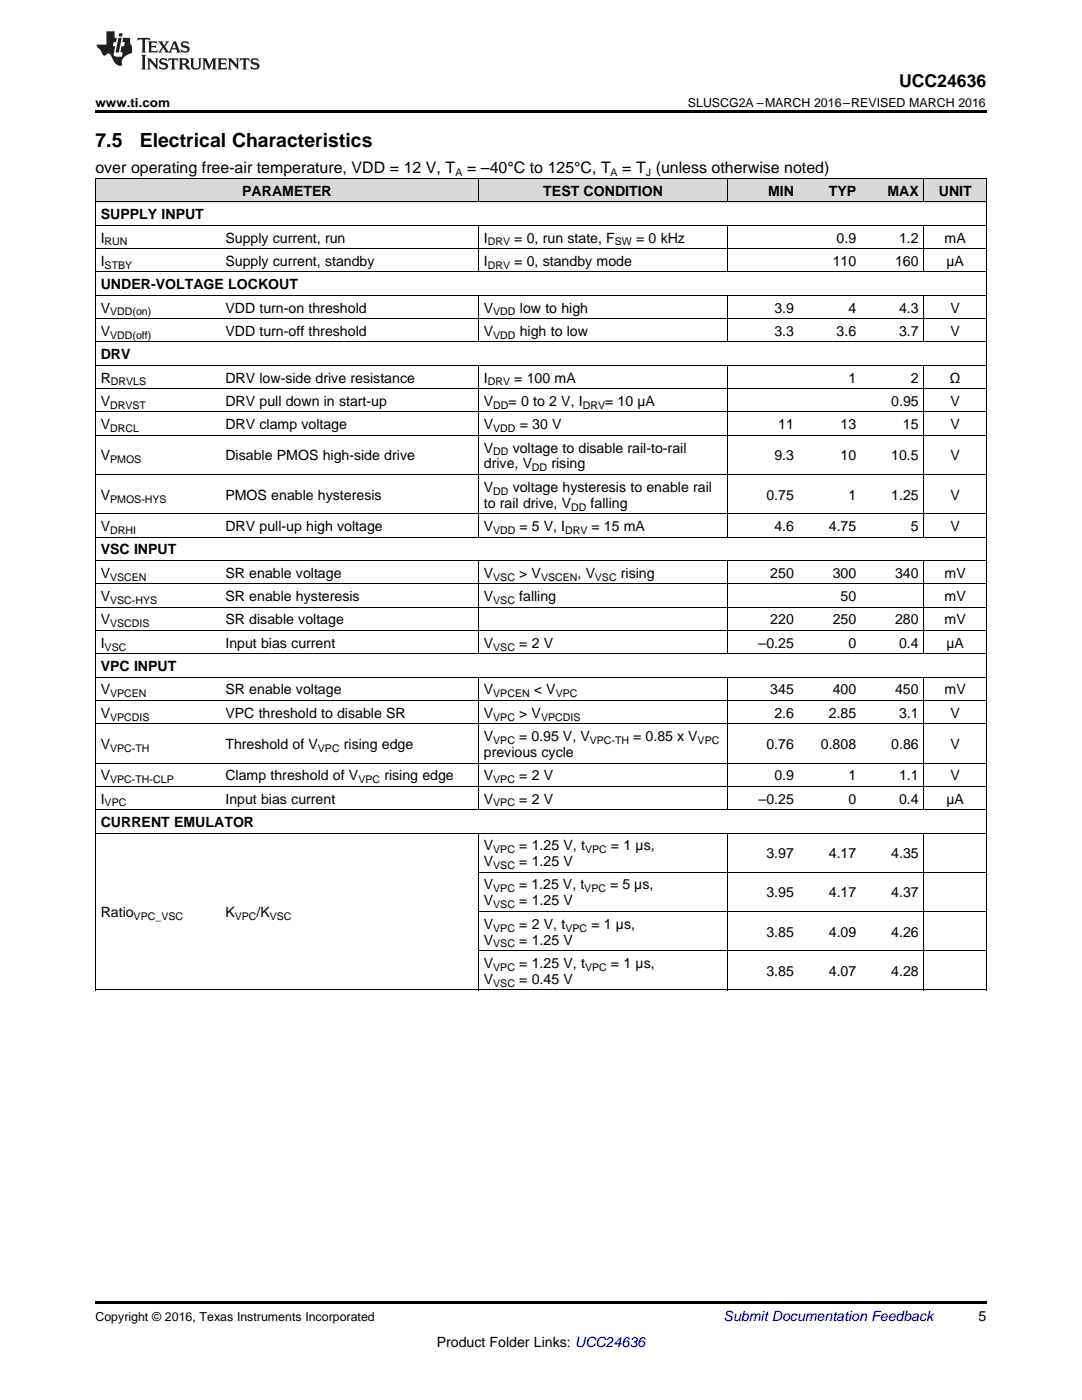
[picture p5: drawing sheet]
<svg xmlns="http://www.w3.org/2000/svg" width="216mm" height="279mm" viewBox="0 0 216 279" stroke-linecap="round" stroke-linejoin="round" font-family="sans-serif">
<defs><g id="words">
<g font-size="3.9">
<text x="19" y="29.3">7.5</text>
<text x="27.9" y="29.3">Electrical Characteristics</text>
</g>
<text font-size="3.5" x="179.4" y="17.3">UCC24636</text>
<g font-size="3.2">
<text x="19" y="34.4">over operating free-air temperature, VDD = 12 V, T</text>
<text x="93.2" y="34.4">= –40°C to 125°C, T</text>
<text x="124.2" y="34.4">= T (unless otherwise noted)</text>
</g>
<g font-size="2.8">
<text x="48.3" y="39.1">PARAMETER</text>
<text x="108.4" y="39.1">TEST CONDITION</text>
<text x="153.2" y="39.1">MIN</text>
<text x="165.4" y="39.1">TYP</text>
<text x="177.1" y="39.1">MAX</text>
<text x="187.3" y="39.1">UNIT</text>
<text x="20.1" y="43.7">SUPPLY INPUT</text>
<text x="20.1" y="48.4">I</text>
<text x="20.1" y="53.1">I</text>
<text x="45" y="48.4">Supply current, run</text>
<text x="45" y="53.1">Supply current, standby</text>
<text x="96.6" y="48.4">I</text>
<text x="96.6" y="53.1">I</text>
<text x="102.6" y="48.4">= 0, run state, F</text>
<text x="102.6" y="53.1">= 0, standby mode</text>
<text x="126.9" y="48.4">= 0 kHz</text>
<text x="166.2" y="53.1">110</text>
<text x="166.9" y="48.4">0.9</text>
<text x="178.6" y="53.1">160</text>
<text x="179.4" y="48.4">1.2</text>
<text x="188.5" y="48.4">mA</text>
<text x="188.8" y="53.1">µA</text>
<text x="20.1" y="57.7">UNDER-VOLTAGE LOCKOUT</text>
<text x="20.1" y="62.4">V</text>
<text x="45" y="62.4">VDD turn-on threshold</text>
<text x="96.6" y="62.4">V</text>
<text x="103.7" y="62.4">low to high</text>
<text x="154.5" y="62.4">3.9</text>
<text x="169.3" y="62.4">4</text>
<text x="179.4" y="62.4">4.3</text>
<text x="189.7" y="62.4">V</text>
<text x="20.1" y="67">V</text>
<text x="20.1" y="71.7">DRV</text>
<text x="45" y="67">VDD turn-off threshold</text>
<text x="96.6" y="67">V</text>
<text x="103.7" y="67">high to low</text>
<text x="154.5" y="67">3.3</text>
<text x="166.9" y="67">3.6</text>
<text x="179.4" y="67">3.7</text>
<text x="189.7" y="67">V</text>
<text x="20.1" y="76.3">R</text>
<text x="45" y="76.3">DRV low-side drive resistance</text>
<text x="96.6" y="76.3">I</text>
<text x="102.6" y="76.3">= 100 mA</text>
<text x="169.3" y="76.3">1</text>
<text x="181.8" y="76.3">2</text>
<text x="189.5" y="76.3">Ω</text>
<text x="20.1" y="81">V</text>
<text x="45" y="81">DRV pull down in start-up</text>
<text x="96.6" y="81">V</text>
<text x="101.5" y="81">= 0 to 2 V, I</text>
<text x="120.7" y="81">= 10 µA</text>
<text x="177.8" y="81">0.95</text>
<text x="189.7" y="81">V</text>
<text x="20.1" y="85.7">V</text>
<text x="45" y="85.7">DRV clamp voltage</text>
<text x="96.6" y="85.7">V</text>
<text x="103.7" y="85.7">= 30 V</text>
<text x="155.3" y="85.7">11</text>
<text x="167.7" y="85.7">13</text>
<text x="180.2" y="85.7">15</text>
<text x="189.7" y="85.7">V</text>
<text x="20.1" y="91.9">V</text>
<text x="45" y="91.9">Disable PMOS high-side drive</text>
<text x="96.6" y="90.3">V</text>
<text x="96.6" y="93.5">drive, V</text>
<text x="102.3" y="90.3">voltage to disable rail-to-rail</text>
<text x="110" y="93.5">rising</text>
<text x="154.5" y="91.9">9.3</text>
<text x="167.7" y="91.9">10</text>
<text x="177.8" y="91.9">10.5</text>
<text x="189.7" y="91.9">V</text>
<text x="20.1" y="99.7">V</text>
<text x="45" y="99.7">PMOS enable hysteresis</text>
<text x="96.6" y="98.1">V</text>
<text x="96.6" y="101.3">to rail drive, V</text>
<text x="102.3" y="98.1">voltage hysteresis to enable rail</text>
<text x="117.9" y="101.3">falling</text>
<text x="152.9" y="99.7">0.75</text>
<text x="169.3" y="99.7">1</text>
<text x="177.8" y="99.7">1.25</text>
<text x="189.7" y="99.7">V</text>
<text x="20.1" y="106">V</text>
<text x="45" y="106">DRV pull-up high voltage</text>
<text x="96.6" y="106">V</text>
<text x="103.7" y="106">= 5 V, I</text>
<text x="118.1" y="106">= 15 mA</text>
<text x="154.5" y="106">4.6</text>
<text x="165.4" y="106">4.75</text>
<text x="181.8" y="106">5</text>
<text x="189.7" y="106">V</text>
<text x="20.1" y="110.6">VSC INPUT</text>
<text x="20.1" y="115.3">V</text>
<text x="20.1" y="119.9">V</text>
<text x="45" y="115.3">SR enable voltage</text>
<text x="45" y="119.9">SR enable hysteresis</text>
<text x="96.6" y="115.3">V</text>
<text x="96.6" y="119.9">V</text>
<text x="103.6" y="115.3">&gt; V</text>
<text x="103.6" y="119.9">falling</text>
<text x="115.2" y="115.3">, V</text>
<text x="123.9" y="115.3">rising</text>
<text x="153.7" y="115.3">250</text>
<text x="166.2" y="115.3">300</text>
<text x="167.7" y="119.9">50</text>
<text x="178.6" y="115.3">340</text>
<text x="188.5" y="115.3">mV</text>
<text x="188.5" y="119.9">mV</text>
<text x="20.1" y="124.6">V</text>
<text x="45" y="124.6">SR disable voltage</text>
<text x="153.7" y="124.6">220</text>
<text x="166.2" y="124.6">250</text>
<text x="178.6" y="124.6">280</text>
<text x="188.5" y="124.6">mV</text>
<text x="20.1" y="129.3">I</text>
<text x="45" y="129.3">Input bias current</text>
<text x="96.6" y="129.3">V</text>
<text x="103.6" y="129.3">= 2 V</text>
<text x="151.4" y="129.3">–0.25</text>
<text x="169.3" y="129.3">0</text>
<text x="179.4" y="129.3">0.4</text>
<text x="188.8" y="129.3">µA</text>
<text x="20.1" y="133.9">VPC INPUT</text>
<text x="20.1" y="138.6">V</text>
<text x="20.1" y="143.2">V</text>
<text x="45" y="138.6">SR enable voltage</text>
<text x="45" y="143.2">VPC threshold to disable SR</text>
<text x="96.6" y="138.6">V</text>
<text x="96.6" y="143.2">V</text>
<text x="103.6" y="143.2">&gt; V</text>
<text x="106.5" y="138.6">&lt; V</text>
<text x="153.7" y="138.6">345</text>
<text x="154.5" y="143.2">2.6</text>
<text x="165.4" y="143.2">2.85</text>
<text x="166.2" y="138.6">400</text>
<text x="178.6" y="138.6">450</text>
<text x="179.4" y="143.2">3.1</text>
<text x="188.5" y="138.6">mV</text>
<text x="189.7" y="143.2">V</text>
<text x="20.1" y="149.5">V</text>
<text x="45" y="149.5">Threshold of V</text>
<text x="68.6" y="149.5">rising edge</text>
<text x="96.6" y="147.9">V</text>
<text x="103.6" y="147.9">= 0.95 V, V</text>
<text x="126.4" y="147.9">= 0.85 x V</text>
<text x="152.9" y="149.5">0.76</text>
<text x="163.8" y="149.5">0.808</text>
<text x="177.8" y="149.5">0.86</text>
<text x="189.7" y="149.5">V</text>
<text x="20.1" y="155.7">V</text>
<text x="45" y="155.7">Clamp threshold of V</text>
<text x="76.7" y="155.7">rising edge</text>
<text x="96.6" y="151.1">previous cycle</text>
<text x="96.6" y="155.7">V</text>
<text x="103.6" y="155.7">= 2 V</text>
<text x="154.5" y="155.7">0.9</text>
<text x="169.3" y="155.7">1</text>
<text x="179.4" y="155.7">1.1</text>
<text x="189.7" y="155.7">V</text>
<text x="20.1" y="160.4">I</text>
<text x="45" y="160.4">Input bias current</text>
<text x="96.6" y="160.4">V</text>
<text x="103.6" y="160.4">= 2 V</text>
<text x="151.4" y="160.4">–0.25</text>
<text x="169.3" y="160.4">0</text>
<text x="179.4" y="160.4">0.4</text>
<text x="188.8" y="160.4">µA</text>
<text x="20.1" y="165">CURRENT EMULATOR</text>
<text x="96.6" y="169.7">V</text>
<text x="96.6" y="172.9">V</text>
<text x="103.6" y="169.7">= 1.25 V, t</text>
<text x="103.6" y="172.9">= 1.25 V</text>
<text x="121.9" y="169.7">= 1 µs,</text>
<text x="152.9" y="171.3">3.97</text>
<text x="165.4" y="171.3">4.17</text>
<text x="177.8" y="171.3">4.35</text>
<text x="96.6" y="177.5">V</text>
<text x="103.6" y="177.5">= 1.25 V, t</text>
<text x="121.7" y="177.5">= 5 µs,</text>
<text x="152.9" y="179.1">3.95</text>
<text x="165.4" y="179.1">4.17</text>
<text x="177.8" y="179.1">4.37</text>
<text x="20.1" y="183">Ratio</text>
<text x="45" y="183">K</text>
<text x="51.2" y="183">/K</text>
<text x="96.6" y="180.7">V</text>
<text x="96.6" y="185.3">V</text>
<text x="103.6" y="180.7">= 1.25 V</text>
<text x="103.6" y="185.3">= 2 V, t</text>
<text x="118" y="185.3">= 1 µs,</text>
<text x="96.6" y="188.5">V</text>
<text x="103.6" y="188.5">= 1.25 V</text>
<text x="152.9" y="186.9">3.85</text>
<text x="165.4" y="186.9">4.09</text>
<text x="177.8" y="186.9">4.26</text>
<text x="96.6" y="193.2">V</text>
<text x="96.6" y="196.4">V</text>
<text x="103.6" y="193.2">= 1.25 V, t</text>
<text x="103.6" y="196.4">= 0.45 V</text>
<text x="121.9" y="193.2">= 1 µs,</text>
<text x="152.9" y="194.8">3.85</text>
<text x="165.4" y="194.8">4.07</text>
<text x="177.8" y="194.8">4.28</text>
<text x="195.3" y="263.6">5</text>
<text x="87.1" y="268.9">Product Folder Links: UCC24636</text>
</g>
<text font-size="2.8" fill="#0000c8" x="144.4" y="263.6">Submit Documentation Feedback</text>
<g font-size="2.5">
<text x="19" y="21.4">www.ti.com</text>
<text x="137.3" y="21.4">SLUSCG2A –MARCH 2016–REVISED MARCH 2016</text>
<text x="19" y="263.6">Copyright © 2016, Texas Instruments Incorporated</text>
</g>
<g font-size="2.1">
<text x="90.9" y="35.1">A</text>
<text x="121.8" y="35.1">A</text>
<text x="128.9" y="35.1">J</text>
<text x="20.9" y="49">RUN</text>
<text x="20.9" y="53.6">STBY</text>
<text x="97.3" y="49">DRV</text>
<text x="97.3" y="53.6">DRV</text>
<text x="122.7" y="49">SW</text>
<text x="22" y="62.9">VDD(on)</text>
<text x="98.4" y="62.9">VDD</text>
<text x="22" y="67.6">VDD(off)</text>
<text x="98.4" y="67.6">VDD</text>
<text x="22.1" y="76.9">DRVLS</text>
<text x="97.3" y="76.9">DRV</text>
<text x="22" y="81.6">DRVST</text>
<text x="98.4" y="81.6">DD</text>
<text x="116.3" y="81.6">DRV</text>
<text x="22" y="86.2">DRCL</text>
<text x="98.4" y="86.2">VDD</text>
<text x="22" y="92.5">PMOS</text>
<text x="98.4" y="90.9">DD</text>
<text x="106.2" y="94.1">DD</text>
<text x="22" y="100.3">PMOS-HYS</text>
<text x="98.4" y="98.7">DD</text>
<text x="114" y="101.9">DD</text>
<text x="22" y="106.5">DRHI</text>
<text x="98.4" y="106.5">VDD</text>
<text x="112.8" y="106.5">DRV</text>
<text x="22" y="115.9">VSCEN</text>
<text x="98.4" y="115.9">VSC</text>
<text x="107.9" y="115.9">VSCEN</text>
<text x="118.7" y="115.9">VSC</text>
<text x="22" y="120.5">VSC-HYS</text>
<text x="22" y="125.2">VSCDIS</text>
<text x="98.4" y="120.5">VSC</text>
<text x="20.9" y="129.8">VSC</text>
<text x="98.4" y="129.8">VSC</text>
<text x="22" y="139.1">VPCEN</text>
<text x="22" y="143.8">VPCDIS</text>
<text x="98.4" y="139.1">VPCEN</text>
<text x="98.4" y="143.8">VPC</text>
<text x="107.9" y="143.8">VPCDIS</text>
<text x="110.9" y="139.1">VPC</text>
<text x="98.4" y="148.4">VPC</text>
<text x="117.7" y="148.4">VPC-TH</text>
<text x="139.2" y="148.4">VPC</text>
<text x="22" y="150">VPC-TH</text>
<text x="63.4" y="150">VPC</text>
<text x="20.9" y="160.9">VPC</text>
<text x="22" y="156.3">VPC-TH-CLP</text>
<text x="71.5" y="156.3">VPC</text>
<text x="98.4" y="156.3">VPC</text>
<text x="98.4" y="160.9">VPC</text>
<text x="98.4" y="170.3">VPC</text>
<text x="98.4" y="173.4">VSC</text>
<text x="116.7" y="170.3">VPC</text>
<text x="98.4" y="178.1">VPC</text>
<text x="116.6" y="178.1">VPC</text>
<text x="26.7" y="183.6">VPC_VSC</text>
<text x="46.8" y="183.6">VPC</text>
<text x="53.8" y="183.6">VSC</text>
<text x="98.4" y="181.3">VSC</text>
<text x="98.4" y="185.9">VPC</text>
<text x="112.8" y="185.9">VPC</text>
<text x="98.4" y="189.1">VSC</text>
<text x="98.4" y="193.7">VPC</text>
<text x="98.4" y="196.9">VSC</text>
<text x="116.7" y="193.7">VPC</text>
</g>
</g></defs>
<g fill="#d8d8d8">
<path d="M19 35.7h24.9v4.7h-24.9z"/>
<path d="M43.9 35.7h51.6v4.7h-51.6z"/>
<path d="M95.5 35.7h49.8v4.7h-49.8z"/>
<path d="M145.3 35.7h14.2v4.7h-14.2z"/>
<path d="M159.5 35.7h12.4v4.7h-12.4z"/>
<path d="M171.9 35.7h12.5v4.7h-12.5z"/>
<path d="M184.4 35.7h12.4v4.7h-12.4z"/>
</g>
<path d="M19 22h177.8v.5h-177.8zM19 259.7h177.8v.5h-177.8z" fill="#000"/>
<g fill="none" stroke="#000" stroke-width=".2">
<path d="M19 35.6l177.8 .1v161.9M19.1 35.7v161.9M95.4 35.7v4.7M145.2 35.7v4.7M184.3 35.7v4.7M19 58.9h177.8M19 54.3h177.8M19 49.6h177.8M19 45h177.8M19 40.3h177.8M95.4 45v9.3M95.4 58.9v9.4"/>
<path d="M145.2 45v9.3M145.2 58.9v9.4M184.3 45v9.3M184.3 58.9v9.4M19 77.6h177.8M19 72.9h177.8M19 68.2h177.8M19 63.6h177.8M95.4 72.9v34.3M145.2 72.9v34.3M184.3 72.9v34.3M19 94.7h177.8"/>
<path d="M19 86.9h177.8M19 82.2h177.8M19 116.5h177.8M19 111.8h177.8M19 107.2h177.8M19 102.5h177.8M95.4 111.9v18.6M145.2 111.9v18.6M184.3 111.9v18.6M19 139.8h177.8M19 135.1h177.8M19 130.5h177.8"/>
<path d="M19 125.8h177.8M19 121.2h177.8M95.4 135.1v26.5M145.2 135.1v26.5M184.3 135.1v26.5M19 156.9h177.8M19 152.3h177.8M19 144.4h177.8M19 166.2h177.8M19 161.6h177.8M95.4 166.3v31.3M95.5 174.1h101.3"/>
<path d="M145.2 166.3v31.3M184.3 166.3v31.3M19 197.6h177.8M95.5 189.7h101.3M95.5 181.9h101.3"/>
</g>
<g fill="#231f20">
<path d="M27.5 7.6l-.1 .5 .4-.2h.6v.1v2.1l-.2 .4h1l-.3-.4v-2.1l.1-.1h.5l.5 .2-.2-.5zM29.5 8.3l.2 .3v1.5l-.2 .4h1.8l.2-.6a1.04 1.04 0 0 1-1.3 .2v-.7h.6l.3 .2v-.6l-.3 .2h-.6v-.6l.8-.1 .4 .3-.2-.5zM31.5 8.3l.9 1.1-.9 1.1h.8l-.2-.2 .5-.7 .4 .7-.2 .2h1.5l-.1-.2 .1-.4h.9l.1 .4-.2 .2h1l-.3-.3-.7-1.9h-.5l-.9 2-.8-1 .9-1h-.8l.1 .3-.3 .5-.4-.6 .2-.2zM34.7 8.6l.4 1h-.7zM36.3 8.4a.63 .63 0 0 0-.2 .7 .63 .63 0 0 0 .6 .4l.6 .2 .1 .2a.75 .75 0 0 1-.7 .4 .75 .75 0 0 1-.6-.5l.1 .7 .1-.1a1.11 1.11 0 0 0 1.5-.6 1.13 1.13 0 0 0-1.2-.8l-.1-.4a1.04 1.04 0 0 1 1.2 .2l-.2-.5-.1 .1-.5-.2zM28.2 10.9l.2 .4v2.2l-.2 .4h1l-.3-.4v-2.2l.3-.4zM29.3 11.6l.3 .4v1.5l-.3 .4h.8l-.2-.4v-1.3l1.5 1.7v-1.9l.2-.4h-.7l.2 .4v.9l-1.1-1.3zM32 11.8a.62 .62 0 0 0-.2 .7 .62 .62 0 0 0 .6 .4l.6 .1 .1 .3a.76 .76 0 0 1-.7 .3 .76 .76 0 0 1-.6-.4l.1 .7 .1-.1a1.11 1.11 0 0 0 1.5-.6 1.13 1.13 0 0 0-1.2-.8l-.1-.4a1.04 1.04 0 0 1 1.2 .2l-.2-.6-.1 .1-.5-.1zM33.7 11.6l-.2 .6a.61 .61 0 0 1 .8-.3v1.6l-.2 .4h.9l-.2-.4v-1.6a.63 .63 0 0 1 .8 .3l-.2-.6zM35.6 11.6l.3 .4v1.5l-.3 .4h1l-.2-.2v-.8l.5 .2a.76 .76 0 0 0 1.2 .7l-1-1a.58 .58 0 0 0 .6-.5 .58 .58 0 0 0-.5-.6zM36.4 11.9h.1a.45 .45 0 0 1 .5 .1 .45 .45 0 0 1 .1 .5l-.7 .2zM37.9 11.6l.2 .2a2.17 2.17 0 0 0 .3 1.9 .99 .99 0 0 0 1.6-.6v-1.1l.2-.4h-.7l.2 .2a1.92 1.92 0 0 1-.2 1.8 .6 .6 0 0 1-.9-.5v-1.1l.2-.4zM40.4 11.6l.2 .4v1.5l-.2 .4h.7l-.2-.4v-1.4l.8 1.8 .8-1.8v1.4l-.2 .4h.9l-.2-.4v-1.5l.2-.4h-.8l-.6 1.5-.6-1.5zM43.4 11.6l.2 .4v1.5l-.2 .4h1.8l.2-.6a1.04 1.04 0 0 1-1.3 .1v-.6h.5l.4 .2v-.6l-.4 .2h-.5v-.7h.8l.3 .3-.1-.6zM45.5 11.6l.2 .4v1.5l-.2 .4h.7l-.2-.4v-1.3l1.5 1.7v-1.9l.2-.4h-.7l.2 .4v.9l-1.1-1.3zM47.9 11.6l-.1 .6a.61 .61 0 0 1 .8-.3v1.6l-.3 .4h1l-.3-.4 .1-1.6a.63 .63 0 0 1 .7 .3l-.1-.6zM50.2 11.8a.62 .62 0 0 0-.2 .7 .62 .62 0 0 0 .6 .4l.6 .1 .2 .3a.76 .76 0 0 1-.8 .3 .76 .76 0 0 1-.6-.4l.1 .7 .2-.1a1.11 1.11 0 0 0 1.5-.6 1.13 1.13 0 0 0-1.3-.8l-.1-.4a1.04 1.04 0 0 1 1.2 .2l-.1-.6-.2 .1-.5-.1z"/>
<path d="M21.2 6.3v2.6h-1.9l.1 .4 .7 .9a.91 .91 0 0 0 1 .8 .56 .56 0 0 1 .5-.3 .56 .56 0 0 1 .5 .3l.4 .8a1.53 1.53 0 0 0 1.9 1.2 1.54 1.54 0 0 1 1-2.1l.9-.3v-1.4a1.52 1.52 0 0 1-.3-1.6h-1.4l-.2 .8h.5l-.2 .8h-.4l-.2 1v.2l.4 .1-.2 .8a1.93 1.93 0 0 1-1.6-.3l.3-1.8h-.5l.2-.8h.4l.2-.8h-.4v-1.3zM23.6 7.6l-.6 2.9h.7l.6-2.9zM23.8 6.6l-.1 .7h.6l.2-.7z"/>
</g>
<use href="#words"/>
</svg>
